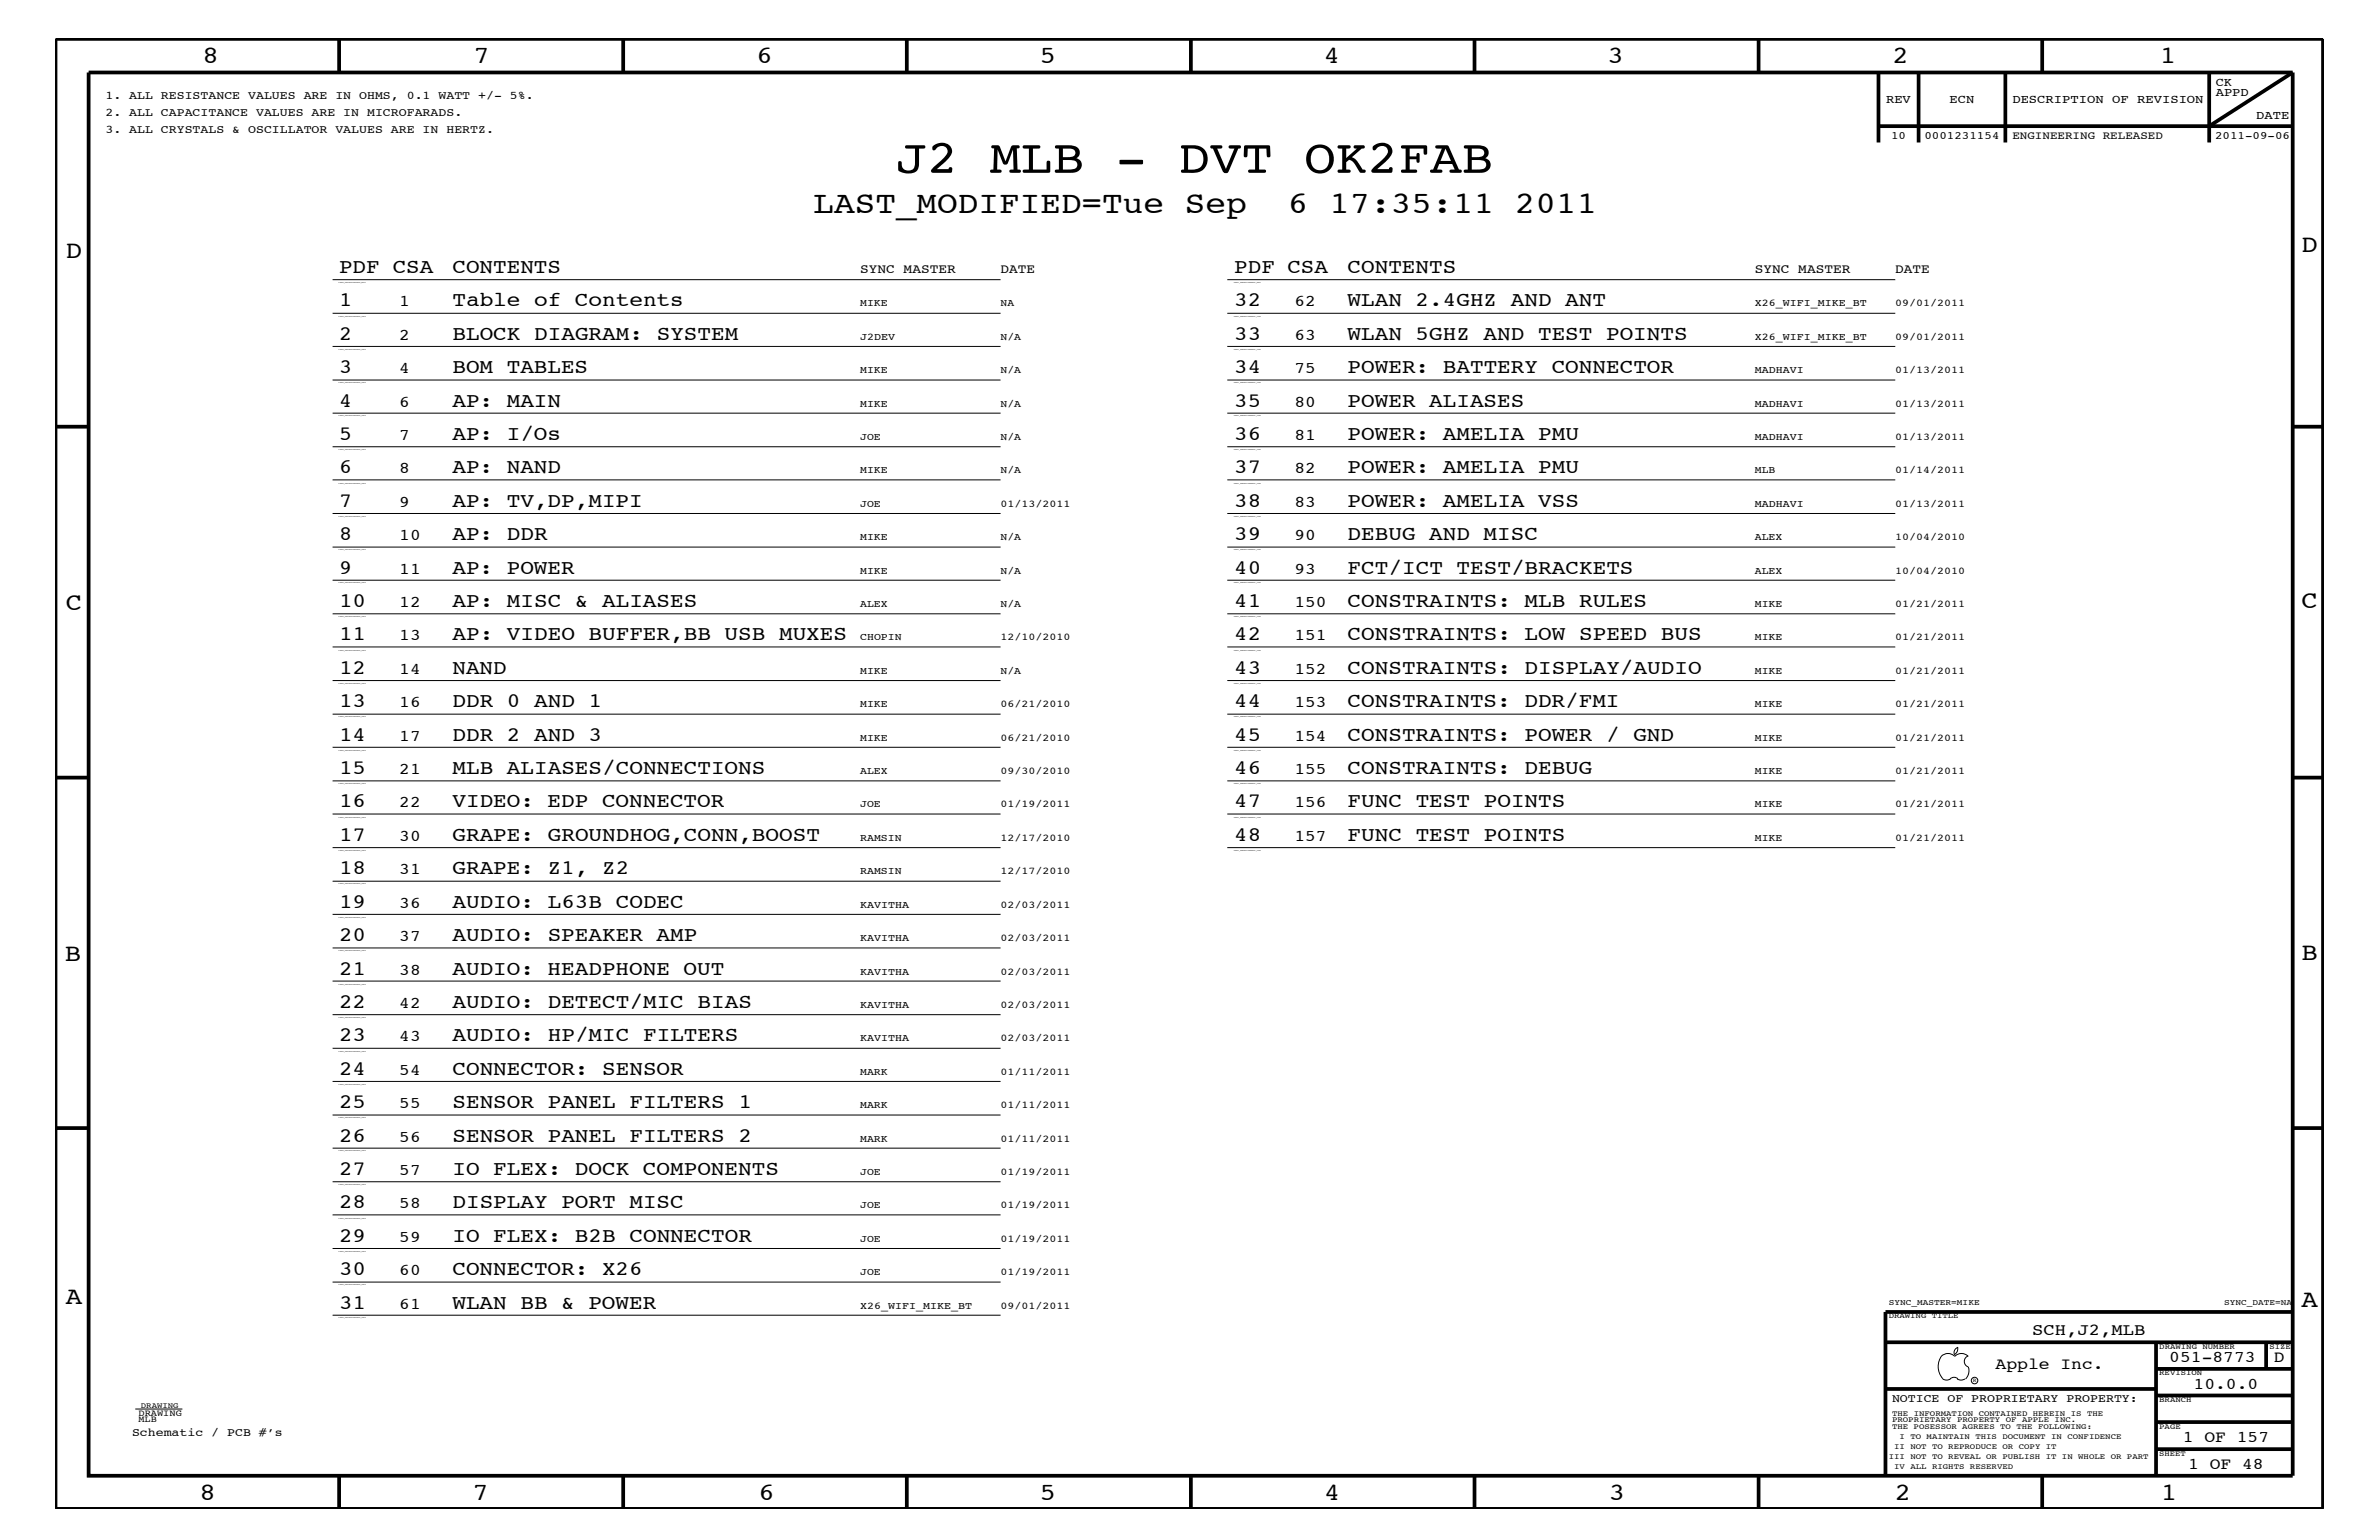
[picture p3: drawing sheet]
<svg xmlns="http://www.w3.org/2000/svg" width="432mm" height="279mm" viewBox="0 0 432 279" stroke-linecap="round" stroke-linejoin="round" font-family="sans-serif">
<defs><g id="words">
<text font-size="8.6" x="162.5" y="31.4">J2 MLB - DVT OK2FAB</text>
<g font-size="5.7">
<text x="147.7" y="38.6">LAST_MODIFIED=Tue Sep</text>
<text x="233.8" y="38.6">6 17:35:11 2011</text>
</g>
<g font-size="4.5">
<text x="36.7" y="11.5">8</text>
<text x="85.9" y="11.5">7</text>
<text x="137.3" y="11.5">6</text>
<text x="188.7" y="11.5">5</text>
<text x="240.3" y="11.5">4</text>
<text x="291.8" y="11.5">3</text>
<text x="343.5" y="11.5">2</text>
<text x="392" y="11.5">1</text>
<text x="11.9" y="46.8">D</text>
<text x="417.7" y="45.7">D</text>
<text x="11.9" y="110.6">C</text>
<text x="417.7" y="110.3">C</text>
<text x="11.8" y="174.3">B</text>
<text x="417.7" y="174.2">B</text>
<text x="11.9" y="236.7">A</text>
<text x="417.7" y="237.1">A</text>
<text x="36.2" y="272.1">8</text>
<text x="85.8" y="272.1">7</text>
<text x="137.7" y="272.1">6</text>
<text x="188.7" y="272.1">5</text>
<text x="240.4" y="272.1">4</text>
<text x="292" y="272.1">3</text>
<text x="343.9" y="272.1">2</text>
<text x="392.2" y="272.1">1</text>
</g>
<g font-size="3.7">
<text x="61.6" y="49.6">PDF CSA</text>
<text x="82.1" y="49.6">CONTENTS</text>
<text x="224" y="49.6">PDF CSA</text>
<text x="244.6" y="49.6">CONTENTS</text>
<text x="61.6" y="55.6">1</text>
<text x="82.1" y="55.6">Table of Contents</text>
<text x="224" y="55.6">32</text>
<text x="244.6" y="55.6">WLAN 2.4GHZ AND ANT</text>
<text x="61.6" y="61.7">2</text>
<text x="82.1" y="61.7">BLOCK DIAGRAM: SYSTEM</text>
<text x="224" y="61.7">33</text>
<text x="244.6" y="61.7">WLAN 5GHZ AND TEST POINTS</text>
<text x="61.6" y="67.7">3</text>
<text x="82.1" y="67.7">BOM TABLES</text>
<text x="224" y="67.7">34</text>
<text x="244.6" y="67.7">POWER: BATTERY CONNECTOR</text>
<text x="61.6" y="73.8">4</text>
<text x="82.1" y="73.8">AP: MAIN</text>
<text x="224" y="73.8">35</text>
<text x="244.6" y="73.8">POWER ALIASES</text>
<text x="61.6" y="79.9">5</text>
<text x="82.1" y="79.9">AP: I/Os</text>
<text x="224" y="79.9">36</text>
<text x="244.6" y="79.9">POWER: AMELIA PMU</text>
<text x="61.6" y="85.9">6</text>
<text x="82.1" y="85.9">AP: NAND</text>
<text x="224" y="85.9">37</text>
<text x="244.6" y="85.9">POWER: AMELIA PMU</text>
<text x="61.6" y="92">7</text>
<text x="82.1" y="92">AP: TV,DP,MIPI</text>
<text x="224" y="92">38</text>
<text x="244.6" y="92">POWER: AMELIA VSS</text>
<text x="61.6" y="98">8</text>
<text x="82.1" y="98">AP: DDR</text>
<text x="224" y="98">39</text>
<text x="244.6" y="98">DEBUG AND MISC</text>
<text x="61.6" y="104.1">9</text>
<text x="82.1" y="104.1">AP: POWER</text>
<text x="224" y="104.1">40</text>
<text x="244.6" y="104.1">FCT/ICT TEST/BRACKETS</text>
<text x="61.6" y="110.2">10</text>
<text x="82.1" y="110.2">AP: MISC &amp; ALIASES</text>
<text x="224" y="110.2">41</text>
<text x="244.6" y="110.2">CONSTRAINTS: MLB RULES</text>
<text x="61.6" y="116.2">11</text>
<text x="82.1" y="116.2">AP: VIDEO BUFFER,BB USB MUXES</text>
<text x="224" y="116.2">42</text>
<text x="244.6" y="116.2">CONSTRAINTS: LOW SPEED BUS</text>
<text x="61.6" y="122.3">12</text>
<text x="82.1" y="122.3">NAND</text>
<text x="224" y="122.3">43</text>
<text x="244.6" y="122.3">CONSTRAINTS: DISPLAY/AUDIO</text>
<text x="61.6" y="128.3">13</text>
<text x="82.1" y="128.3">DDR 0 AND 1</text>
<text x="224" y="128.3">44</text>
<text x="244.6" y="128.3">CONSTRAINTS: DDR/FMI</text>
<text x="61.6" y="134.4">14</text>
<text x="82.1" y="134.4">DDR 2 AND 3</text>
<text x="224" y="134.4">45</text>
<text x="244.6" y="134.4">CONSTRAINTS: POWER / GND</text>
<text x="61.6" y="140.4">15</text>
<text x="82.1" y="140.4">MLB ALIASES/CONNECTIONS</text>
<text x="224" y="140.4">46</text>
<text x="244.6" y="140.4">CONSTRAINTS: DEBUG</text>
<text x="61.6" y="146.5">16</text>
<text x="82.1" y="146.5">VIDEO: EDP CONNECTOR</text>
<text x="224" y="146.5">47</text>
<text x="244.6" y="146.5">FUNC TEST POINTS</text>
<text x="61.6" y="152.6">17</text>
<text x="82.1" y="152.6">GRAPE: GROUNDHOG,CONN,BOOST</text>
<text x="224" y="152.6">48</text>
<text x="244.6" y="152.6">FUNC TEST POINTS</text>
<text x="61.6" y="158.6">18</text>
<text x="82.1" y="158.6">GRAPE: Z1, Z2</text>
<text x="61.6" y="164.7">19</text>
<text x="82.1" y="164.7">AUDIO: L63B CODEC</text>
<text x="61.6" y="170.7">20</text>
<text x="82.1" y="170.7">AUDIO: SPEAKER AMP</text>
<text x="61.6" y="176.8">21</text>
<text x="82.1" y="176.8">AUDIO: HEADPHONE OUT</text>
<text x="61.6" y="182.9">22</text>
<text x="82.1" y="182.9">AUDIO: DETECT/MIC BIAS</text>
<text x="61.6" y="188.9">23</text>
<text x="82.1" y="188.9">AUDIO: HP/MIC FILTERS</text>
<text x="61.6" y="195">24</text>
<text x="82.1" y="195">CONNECTOR: SENSOR</text>
<text x="61.6" y="201">25</text>
<text x="82.1" y="201">SENSOR PANEL FILTERS 1</text>
<text x="61.6" y="207.1">26</text>
<text x="82.1" y="207.1">SENSOR PANEL FILTERS 2</text>
<text x="61.6" y="213.2">27</text>
<text x="82.1" y="213.2">IO FLEX: DOCK COMPONENTS</text>
<text x="61.6" y="219.2">28</text>
<text x="82.1" y="219.2">DISPLAY PORT MISC</text>
<text x="61.6" y="225.3">29</text>
<text x="82.1" y="225.3">IO FLEX: B2B CONNECTOR</text>
<text x="61.6" y="231.3">30</text>
<text x="82.1" y="231.3">CONNECTOR: X26</text>
<text x="61.6" y="237.4">31</text>
<text x="82.1" y="237.4">WLAN BB &amp; POWER</text>
</g>
<g font-size="3">
<text x="72.5" y="55.6">1</text>
<text x="234.9" y="55.6">62</text>
<text x="72.5" y="61.7">2</text>
<text x="234.9" y="61.7">63</text>
<text x="72.5" y="67.7">4</text>
<text x="234.9" y="67.7">75</text>
<text x="72.5" y="73.8">6</text>
<text x="234.9" y="73.8">80</text>
<text x="72.5" y="79.9">7</text>
<text x="234.9" y="79.9">81</text>
<text x="72.5" y="85.9">8</text>
<text x="234.9" y="85.9">82</text>
<text x="72.5" y="92">9</text>
<text x="234.9" y="92">83</text>
<text x="72.5" y="98">10</text>
<text x="234.9" y="98">90</text>
<text x="72.5" y="104.1">11</text>
<text x="234.9" y="104.1">93</text>
<text x="72.5" y="110.2">12</text>
<text x="234.9" y="110.2">150</text>
<text x="72.5" y="116.2">13</text>
<text x="234.9" y="116.2">151</text>
<text x="72.5" y="122.3">14</text>
<text x="234.9" y="122.3">152</text>
<text x="72.5" y="128.3">16</text>
<text x="234.9" y="128.3">153</text>
<text x="72.5" y="134.4">17</text>
<text x="234.9" y="134.4">154</text>
<text x="72.5" y="140.4">21</text>
<text x="234.9" y="140.4">155</text>
<text x="72.5" y="146.5">22</text>
<text x="234.9" y="146.5">156</text>
<text x="72.5" y="152.6">30</text>
<text x="234.9" y="152.6">157</text>
<text x="72.5" y="158.6">31</text>
<text x="72.5" y="164.7">36</text>
<text x="72.5" y="170.7">37</text>
<text x="72.5" y="176.8">38</text>
<text x="72.5" y="182.9">42</text>
<text x="72.5" y="188.9">43</text>
<text x="72.5" y="195">54</text>
<text x="72.5" y="201">55</text>
<text x="72.5" y="207.1">56</text>
<text x="72.5" y="213.2">57</text>
<text x="72.5" y="219.2">58</text>
<text x="72.5" y="225.3">59</text>
<text x="72.5" y="231.3">60</text>
<text x="72.5" y="237.4">61</text>
<text x="368.9" y="242.3">SCH,J2,MLB</text>
<text x="362.2" y="248.4">Apple Inc.</text>
<text x="393.7" y="247.1">051-8773</text>
<text x="398.1" y="252">10.0.0</text>
<text x="412.7" y="247.1">D</text>
<text x="396.2" y="261.6">1 OF 157</text>
<text x="397.2" y="266.6">1 OF 48</text>
</g>
<g font-size="2.4">
<text x="156.1" y="49.6">SYNC MASTER</text>
<text x="181.6" y="49.6">DATE</text>
<text x="318.5" y="49.6">SYNC MASTER</text>
<text x="344" y="49.6">DATE</text>
</g>
<g font-size="2.2">
<text x="402.2" y="15.6">CK</text>
<text x="402.2" y="17.4">APPD</text>
<text x="342.3" y="18.7">REV</text>
<text x="353.9" y="18.7">ECN</text>
<text x="365.3" y="18.7">DESCRIPTION OF REVISION</text>
<text x="409.5" y="21.6">DATE</text>
</g>
<g font-size="2.1">
<text x="19.1" y="18">1. ALL RESISTANCE VALUES ARE IN OHMS, 0.1 WATT +/- 5%.</text>
<text x="19.1" y="21">2. ALL CAPACITANCE VALUES ARE IN MICROFARADS.</text>
<text x="19.1" y="24.1">3. ALL CRYSTALS &amp; OSCILLATOR VALUES ARE IN HERTZ.</text>
<text x="343.4" y="254.4">NOTICE OF PROPRIETARY PROPERTY:</text>
<text x="24" y="260.5">Schematic / PCB #’s</text>
</g>
<g font-size="2">
<text x="343.2" y="25.3">10</text>
<text x="349.3" y="25.3">0001231154</text>
<text x="365.3" y="25.3">ENGINEERING RELEASED</text>
<text x="402" y="25.3">2011-09-06</text>
</g>
<g font-size="1.9">
<text x="156.1" y="55.6">MIKE</text>
<text x="181.6" y="55.6">NA</text>
<text x="318.5" y="55.6">X26_WIFI_MIKE_BT</text>
<text x="344" y="55.6">09/01/2011</text>
<text x="156.1" y="61.7">J2DEV</text>
<text x="181.6" y="61.7">N/A</text>
<text x="318.5" y="61.7">X26_WIFI_MIKE_BT</text>
<text x="344" y="61.7">09/01/2011</text>
<text x="156.1" y="67.7">MIKE</text>
<text x="181.6" y="67.7">N/A</text>
<text x="318.5" y="67.7">MADHAVI</text>
<text x="344" y="67.7">01/13/2011</text>
<text x="156.1" y="73.8">MIKE</text>
<text x="181.6" y="73.8">N/A</text>
<text x="318.5" y="73.8">MADHAVI</text>
<text x="344" y="73.8">01/13/2011</text>
<text x="156.1" y="79.9">JOE</text>
<text x="181.6" y="79.9">N/A</text>
<text x="318.5" y="79.9">MADHAVI</text>
<text x="344" y="79.9">01/13/2011</text>
<text x="156.1" y="85.9">MIKE</text>
<text x="181.6" y="85.9">N/A</text>
<text x="318.5" y="85.9">MLB</text>
<text x="344" y="85.9">01/14/2011</text>
<text x="156.1" y="92">JOE</text>
<text x="181.6" y="92">01/13/2011</text>
<text x="318.5" y="92">MADHAVI</text>
<text x="344" y="92">01/13/2011</text>
<text x="156.1" y="98">MIKE</text>
<text x="181.6" y="98">N/A</text>
<text x="318.5" y="98">ALEX</text>
<text x="344" y="98">10/04/2010</text>
<text x="156.1" y="104.1">MIKE</text>
<text x="181.6" y="104.1">N/A</text>
<text x="318.5" y="104.1">ALEX</text>
<text x="344" y="104.1">10/04/2010</text>
<text x="156.1" y="110.2">ALEX</text>
<text x="181.6" y="110.2">N/A</text>
<text x="318.5" y="110.2">MIKE</text>
<text x="344" y="110.2">01/21/2011</text>
<text x="156.1" y="116.2">CHOPIN</text>
<text x="181.6" y="116.2">12/10/2010</text>
<text x="318.5" y="116.2">MIKE</text>
<text x="344" y="116.2">01/21/2011</text>
<text x="156.1" y="122.3">MIKE</text>
<text x="181.6" y="122.3">N/A</text>
<text x="318.5" y="122.3">MIKE</text>
<text x="344" y="122.3">01/21/2011</text>
<text x="156.1" y="128.3">MIKE</text>
<text x="181.6" y="128.3">06/21/2010</text>
<text x="318.5" y="128.3">MIKE</text>
<text x="344" y="128.3">01/21/2011</text>
<text x="156.1" y="134.4">MIKE</text>
<text x="181.6" y="134.4">06/21/2010</text>
<text x="318.5" y="134.4">MIKE</text>
<text x="344" y="134.4">01/21/2011</text>
<text x="156.1" y="140.4">ALEX</text>
<text x="181.6" y="140.4">09/30/2010</text>
<text x="318.5" y="140.4">MIKE</text>
<text x="344" y="140.4">01/21/2011</text>
<text x="156.1" y="146.5">JOE</text>
<text x="181.6" y="146.5">01/19/2011</text>
<text x="318.5" y="146.5">MIKE</text>
<text x="344" y="146.5">01/21/2011</text>
<text x="156.1" y="152.6">RAMSIN</text>
<text x="181.6" y="152.6">12/17/2010</text>
<text x="318.5" y="152.6">MIKE</text>
<text x="344" y="152.6">01/21/2011</text>
<text x="156.1" y="158.6">RAMSIN</text>
<text x="181.6" y="158.6">12/17/2010</text>
<text x="156.1" y="164.7">KAVITHA</text>
<text x="181.6" y="164.7">02/03/2011</text>
<text x="156.1" y="170.7">KAVITHA</text>
<text x="181.6" y="170.7">02/03/2011</text>
<text x="156.1" y="176.8">KAVITHA</text>
<text x="181.6" y="176.8">02/03/2011</text>
<text x="156.1" y="182.9">KAVITHA</text>
<text x="181.6" y="182.9">02/03/2011</text>
<text x="156.1" y="188.9">KAVITHA</text>
<text x="181.6" y="188.9">02/03/2011</text>
<text x="156.1" y="195">MARK</text>
<text x="181.6" y="195">01/11/2011</text>
<text x="156.1" y="201">MARK</text>
<text x="181.6" y="201">01/11/2011</text>
<text x="156.1" y="207.1">MARK</text>
<text x="181.6" y="207.1">01/11/2011</text>
<text x="156.1" y="213.2">JOE</text>
<text x="181.6" y="213.2">01/19/2011</text>
<text x="156.1" y="219.2">JOE</text>
<text x="181.6" y="219.2">01/19/2011</text>
<text x="156.1" y="225.3">JOE</text>
<text x="181.6" y="225.3">01/19/2011</text>
<text x="156.1" y="231.3">JOE</text>
<text x="181.6" y="231.3">01/19/2011</text>
<text x="156.1" y="237.4">X26_WIFI_MIKE_BT</text>
<text x="181.6" y="237.4">09/01/2011</text>
</g>
<g font-size="1.7">
<text x="25.1" y="256.8">DRAWING</text>
<text x="25.1" y="258">MLB</text>
</g>
<g font-size="1.5">
<text x="342.8" y="236.8">SYNC_MASTER=MIKE</text>
<text x="403.7" y="236.8">SYNC_DATE=NA</text>
</g>
<g font-size="1.4">
<text x="342.8" y="239.2">DRAWING TITLE</text>
<text x="391.9" y="244.7">DRAWING NUMBER</text>
<text x="411.9" y="244.7">SIZE</text>
<text x="391.9" y="249.5">REVISION</text>
<text x="25.6" y="255.4">DRAWING</text>
<text x="343.4" y="256.8">THE INFORMATION CONTAINED HEREIN IS THE</text>
<text x="391.9" y="254.4">BRANCH</text>
<text x="343.4" y="258">PROPRIETARY PROPERTY OF APPLE INC.</text>
<text x="343.4" y="259.3">THE POSESSOR AGREES TO THE FOLLOWING:</text>
<text x="343.8" y="262.9">II NOT TO REPRODUCE OR COPY IT</text>
<text x="344.8" y="261.1">I TO MAINTAIN THIS DOCUMENT IN CONFIDENCE</text>
<text x="391.9" y="259.3">PAGE</text>
<text x="342.8" y="264.7">III NOT TO REVEAL OR PUBLISH IT IN WHOLE OR PART</text>
<text x="343.8" y="266.6">IV ALL RIGHTS RESERVED</text>
<text x="391.9" y="264.1">SHEET</text>
</g>
<text font-size="1" x="358.1" y="250.7">R</text>
<g font-size=".3">
<text x="61.5" y="51.3">TABLE_TABLEOFCONTENTS_HEAD</text>
<text x="223.9" y="51.3">TABLE_TABLEOFCONTENTS_HEAD</text>
<text x="61.5" y="57.4">TABLE_TABLEOFCONTENTS_ITEM</text>
<text x="223.9" y="57.4">TABLE_TABLEOFCONTENTS_ITEM</text>
<text x="61.5" y="63.4">TABLE_TABLEOFCONTENTS_ITEM</text>
<text x="223.9" y="63.4">TABLE_TABLEOFCONTENTS_ITEM</text>
<text x="61.5" y="69.5">TABLE_TABLEOFCONTENTS_ITEM</text>
<text x="223.9" y="69.5">TABLE_TABLEOFCONTENTS_ITEM</text>
<text x="61.5" y="75.6">TABLE_TABLEOFCONTENTS_ITEM</text>
<text x="223.9" y="75.6">TABLE_TABLEOFCONTENTS_ITEM</text>
<text x="61.5" y="81.6">TABLE_TABLEOFCONTENTS_ITEM</text>
<text x="223.9" y="81.6">TABLE_TABLEOFCONTENTS_ITEM</text>
<text x="61.5" y="87.7">TABLE_TABLEOFCONTENTS_ITEM</text>
<text x="223.9" y="87.7">TABLE_TABLEOFCONTENTS_ITEM</text>
<text x="61.5" y="93.8">TABLE_TABLEOFCONTENTS_ITEM</text>
<text x="223.9" y="93.8">TABLE_TABLEOFCONTENTS_ITEM</text>
<text x="61.5" y="99.9">TABLE_TABLEOFCONTENTS_ITEM</text>
<text x="223.9" y="99.9">TABLE_TABLEOFCONTENTS_ITEM</text>
<text x="61.5" y="105.9">TABLE_TABLEOFCONTENTS_ITEM</text>
<text x="223.9" y="105.9">TABLE_TABLEOFCONTENTS_ITEM</text>
<text x="61.5" y="112">TABLE_TABLEOFCONTENTS_ITEM</text>
<text x="223.9" y="112">TABLE_TABLEOFCONTENTS_ITEM</text>
<text x="61.5" y="118.1">TABLE_TABLEOFCONTENTS_ITEM</text>
<text x="223.9" y="118.1">TABLE_TABLEOFCONTENTS_ITEM</text>
<text x="61.5" y="124.1">TABLE_TABLEOFCONTENTS_ITEM</text>
<text x="223.9" y="124.1">TABLE_TABLEOFCONTENTS_ITEM</text>
<text x="61.5" y="130.2">TABLE_TABLEOFCONTENTS_ITEM</text>
<text x="223.9" y="130.2">TABLE_TABLEOFCONTENTS_ITEM</text>
<text x="61.5" y="136.2">TABLE_TABLEOFCONTENTS_ITEM</text>
<text x="223.9" y="136.2">TABLE_TABLEOFCONTENTS_ITEM</text>
<text x="61.5" y="142.3">TABLE_TABLEOFCONTENTS_ITEM</text>
<text x="223.9" y="142.3">TABLE_TABLEOFCONTENTS_ITEM</text>
<text x="61.5" y="148.4">TABLE_TABLEOFCONTENTS_ITEM</text>
<text x="223.9" y="148.4">TABLE_TABLEOFCONTENTS_ITEM</text>
<text x="61.5" y="154.4">TABLE_TABLEOFCONTENTS_ITEM</text>
<text x="223.9" y="154.4">TABLE_TABLEOFCONTENTS_ITEM</text>
<text x="61.5" y="160.5">TABLE_TABLEOFCONTENTS_ITEM</text>
<text x="61.5" y="166.5">TABLE_TABLEOFCONTENTS_ITEM</text>
<text x="61.5" y="172.6">TABLE_TABLEOFCONTENTS_ITEM</text>
<text x="61.5" y="178.7">TABLE_TABLEOFCONTENTS_ITEM</text>
<text x="61.5" y="184.7">TABLE_TABLEOFCONTENTS_ITEM</text>
<text x="61.5" y="190.8">TABLE_TABLEOFCONTENTS_ITEM</text>
<text x="61.5" y="196.8">TABLE_TABLEOFCONTENTS_ITEM</text>
<text x="61.5" y="202.9">TABLE_TABLEOFCONTENTS_ITEM</text>
<text x="61.5" y="208.9">TABLE_TABLEOFCONTENTS_ITEM</text>
<text x="61.5" y="215">TABLE_TABLEOFCONTENTS_ITEM</text>
<text x="61.5" y="221.1">TABLE_TABLEOFCONTENTS_ITEM</text>
<text x="61.5" y="227.1">TABLE_TABLEOFCONTENTS_ITEM</text>
<text x="61.5" y="233.2">TABLE_TABLEOFCONTENTS_ITEM</text>
<text x="61.5" y="239.2">TABLE_TABLEOFCONTENTS_ITEM</text>
</g>
</g></defs>
<g fill="none" stroke="#000" stroke-width=".68" stroke-linecap="butt">
<path d="M10.1 7.1h411.5v266.7h-411.5zM16.1 13.2h400v254.5h-400zM61.6 7.1v6.1M113.1 7.1v6.1M164.6 7.1v6.1M216.2 7.1v6.1M267.6 7.1v6.1M319.2 7.1v6.1M341 13.2v12.7M348.2 13.2v12.7M364 13.2v12.7M370.7 7.1v6.1"/>
<path d="M401 13.2v12.7M416.1 13.2l-15.1 9.7M341 22.9h75.1M10.1 77.4h6M416.1 77.4h5.5M10.1 141.1h6M416.1 141.1h5.5M10.1 204.7h6M416.1 204.7h5.5M416.1 238h-73.9v29.7M342.2 243.5h73.9M342.2 252h49.1"/>
<path d="M391.3 248.4h24.8M391.3 243.5v24.2M391.3 253.2h24.8M391.3 258h24.8M411.3 243.5v4.9M61.6 267.7v6.1M113.1 267.7v6.1M164.6 267.7v6.1M216.2 268v5.8M267.6 267.7v6.1M319.2 267.7v6.1M370.7 267.7v6.1"/>
<path d="M391.3 262.9h24.8"/>
</g>
<g fill="none" stroke="#000" stroke-width=".18">
<path d="M60.4 50.7h121.2M60.4 56.8h121.2M222.8 50.7h121.2M222.8 56.8h121.2M60.4 62.9h121.2M60.4 68.9h121.2M60.4 75h121.2M222.8 62.9h121.2M222.8 68.9h121.2M222.8 75h121.2M60.4 81.1h121.2M60.4 87.1h121.2"/>
<path d="M60.4 93.2h121.2M60.4 99.3h121.2M222.8 81.1h121.2M222.8 87.1h121.2M222.8 93.2h121.2M222.8 99.3h121.2M60.4 105.3h121.2M60.4 111.4h121.2M60.4 117.4h121.2M222.8 105.3h121.2M222.8 111.4h121.2M222.8 117.4h121.2"/>
<path d="M60.4 123.5h121.2M60.4 129.6h121.2M60.4 135.6h121.2M222.8 123.5h121.2M222.8 129.6h121.2M222.8 135.6h121.2M60.4 141.7h121.2M60.4 147.7h121.2M60.4 153.8h121.2M60.4 159.9h121.2M222.8 141.7h121.2M222.8 147.7h121.2"/>
<path d="M222.8 153.8h121.2M60.4 165.9h121.2M60.4 172h121.2M60.4 178h121.2M60.4 184.1h121.2M60.4 190.2h121.2M60.4 196.2h121.2M60.4 202.3h121.2M60.4 208.3h121.2M60.4 214.4h121.2M60.4 220.4h121.2M60.4 226.5h121.2"/>
<path d="M60.4 232.6h121.2M60.4 238.6h121.2M24.6 255.6h8.5M352.3 246.1a1.69 1.69 0 0 1 2.5 0 1.72 1.72 0 0 1 2.4 0M352.4 246a3.2 3.2 0 0 0 .4 4.3l.8 .1 .4-.2M354 250.2l.7-.3 .7 .3M355.2 250.2l.7 .2 .7-.2M355.3 244.4v.3a1.18 1.18 0 0 1-.6 1.1M355.4 244.4a.99 .99 0 0 0-.6 1.4M357.2 246a1.04 1.04 0 0 0-.7 1 1.04 1.04 0 0 0 .7 1M357.3 248l.1 .7a2.11 2.11 0 0 1-.6 1.5"/>
<circle cx="358.4" cy="250.5" r=".59"/>
</g>
<use href="#words"/>
</svg>
